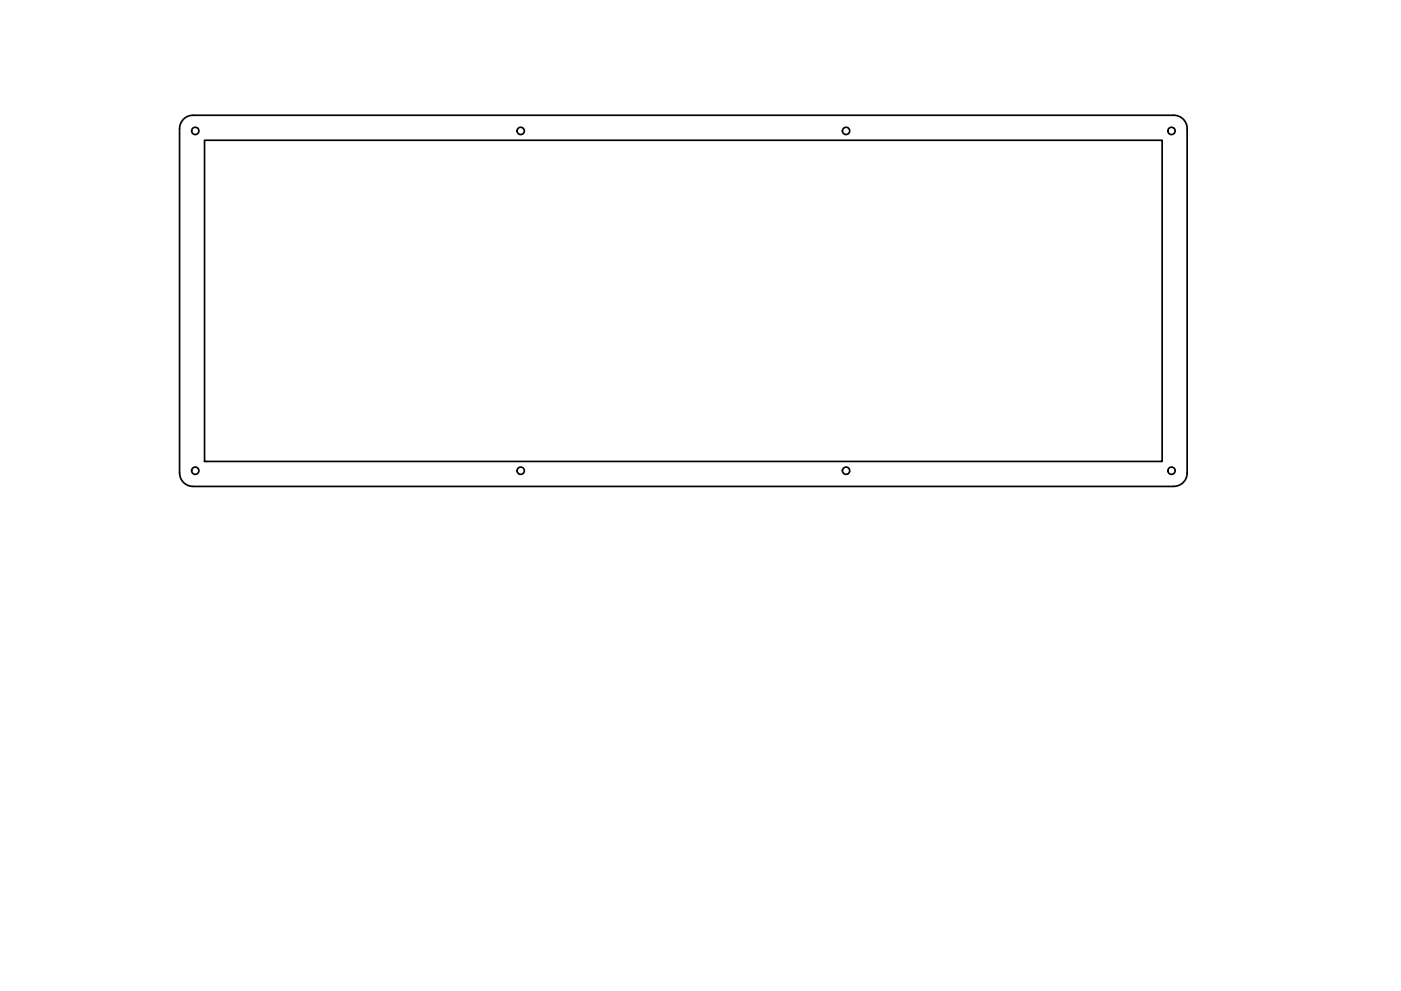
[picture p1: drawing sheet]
<svg xmlns="http://www.w3.org/2000/svg" width="420mm" height="297mm" viewBox="0 0 420 297" stroke-linecap="round" stroke-linejoin="round" font-family="sans-serif">
<!-- layer: Visible -->
<g fill="none" stroke="#000" stroke-width=".51">
<path d="M61.3 42h287.2v96.3h-287.2zM57.8 145.8h294.2M57.9 145.8a4 4 0 0 1-4.1-4l.1-103.3a4 4 0 0 1 4-3.9h294.1a4 4 0 0 1 4 3.9v103.3a4 4 0 0 1-4 4"/>
<circle cx="58.6" cy="39.2" r="1.09"/>
<circle cx="156.2" cy="39.2" r="1.09"/>
<circle cx="253.7" cy="39.2" r="1.09"/>
<circle cx="351.3" cy="39.2" r="1.09"/>
<circle cx="58.6" cy="141.1" r="1.09"/>
<circle cx="156.2" cy="141.1" r="1.09"/>
<circle cx="253.7" cy="141.1" r="1.09"/>
<circle cx="351.3" cy="141.1" r="1.09"/>
</g>
</svg>
